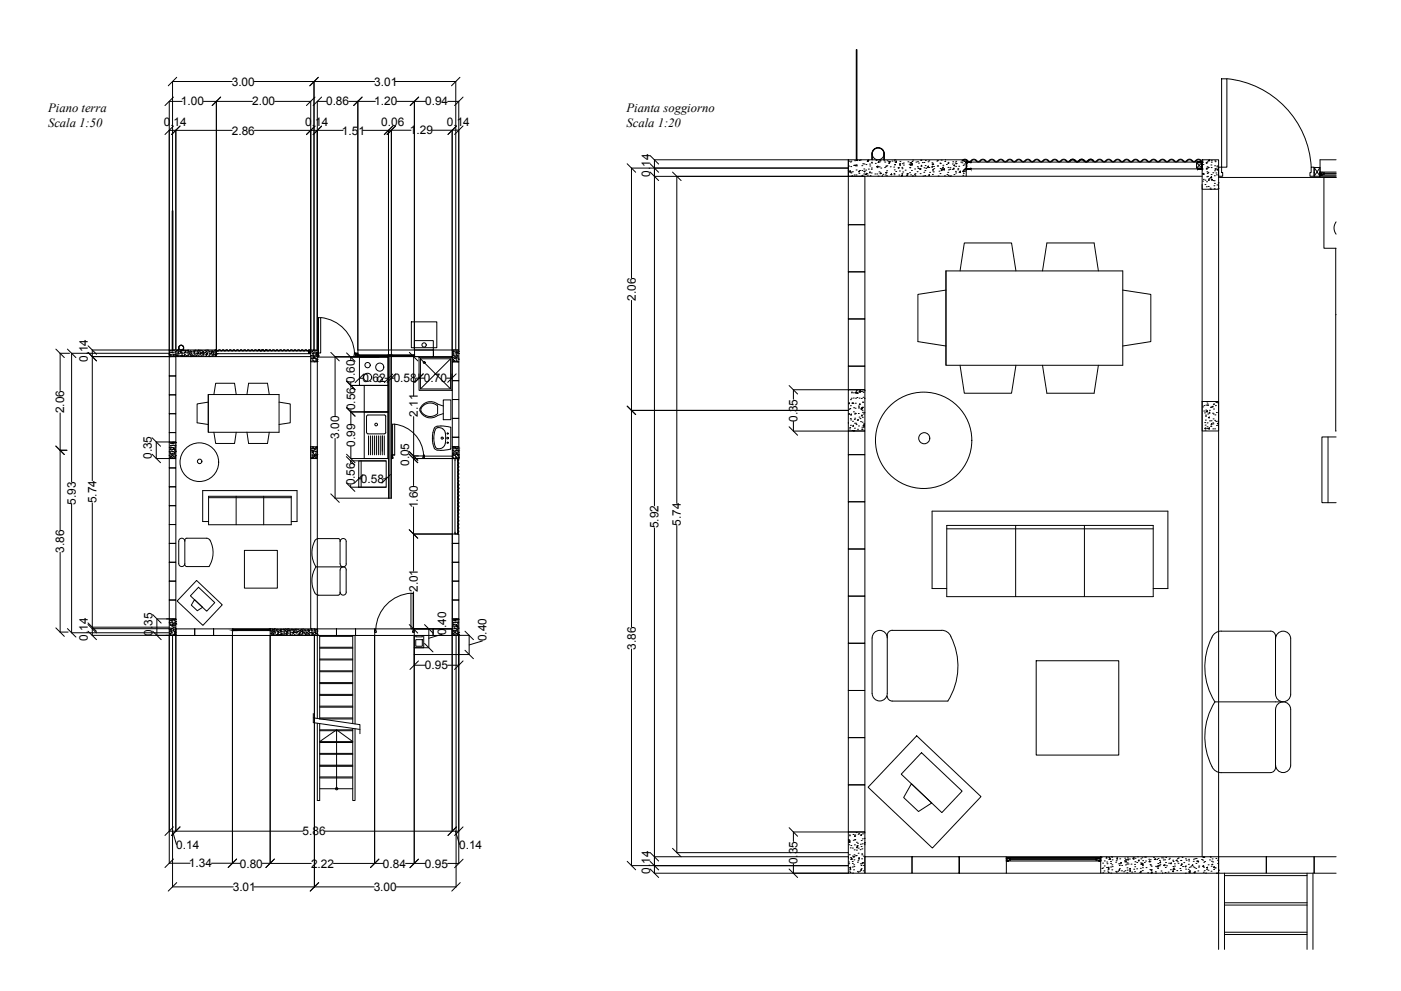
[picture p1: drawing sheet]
<svg xmlns="http://www.w3.org/2000/svg" width="594mm" height="420mm" viewBox="0 0 594 420" stroke-linecap="round" stroke-linejoin="round" font-family="sans-serif">
<defs><g id="words">
<g font-size="5.4">
<text x="20.4" y="47.5">Piano terra</text>
<text x="265.7" y="47.5">Pianta soggiorno</text>
<text x="20.4" y="53.7">Scala 1:50</text>
<text x="265.7" y="53.7">Scala 1:20</text>
</g>
<g font-size="5">
<text x="98.3" y="36.3">3.00</text>
<text x="158.7" y="36.3">3.01</text>
<text x="76.7" y="44.7">1.00</text>
<text x="106.9" y="44.7">2.00</text>
<text x="138.3" y="44.7">0.86</text>
<text x="158.7" y="44.7">1.20</text>
<text x="180.3" y="44.7">0.94</text>
<text x="69.4" y="53.4">0.14</text>
<text x="129.5" y="53.4">0.14</text>
<text x="161.6" y="53.4">0.06</text>
<text x="189.5" y="53.4">0.14</text>
<text x="98.3" y="57">2.86</text>
<text x="145" y="57">1.51</text>
<text x="173.8" y="57">1.29</text>
<text x="275.7" y="74.9" transform="rotate(-90 275.7 74.9)">0.14</text>
<text x="269.6" y="127.5" transform="rotate(-90 269.6 127.5)">2.06</text>
<text x="37.3" y="153.5" transform="rotate(-90 37.3 153.5)">0.14</text>
<text x="150.5" y="162.3" transform="rotate(-90 150.5 162.3)">0.60</text>
<text x="153.7" y="162.2">0.62</text>
<text x="166.9" y="162.1">0.58</text>
<text x="179.8" y="162.1">0.70</text>
<text x="150.6" y="173.9" transform="rotate(-90 150.6 173.9)">0.56</text>
<text x="27.2" y="175.2" transform="rotate(-90 27.2 175.2)">2.06</text>
<text x="177.2" y="176.8" transform="rotate(-90 177.2 176.8)">2.11</text>
<text x="338.2" y="178.9" transform="rotate(-90 338.2 178.9)">0.35</text>
<text x="143.8" y="186.1" transform="rotate(-90 143.8 186.1)">3.00</text>
<text x="150.6" y="189.4" transform="rotate(-90 150.6 189.4)">0.99</text>
<text x="64.4" y="194.6" transform="rotate(-90 64.4 194.6)">0.35</text>
<text x="173.5" y="197.6" transform="rotate(-90 173.5 197.6)">0.05</text>
<text x="150.4" y="205.8" transform="rotate(-90 150.4 205.8)">0.56</text>
<text x="153" y="204.8">0.58</text>
<text x="32.1" y="213.9" transform="rotate(-90 32.1 213.9)">5.93</text>
<text x="40.9" y="213.4" transform="rotate(-90 40.9 213.4)">5.74</text>
<text x="177.1" y="215.4" transform="rotate(-90 177.1 215.4)">1.60</text>
<text x="279.3" y="224" transform="rotate(-90 279.3 224)">5.92</text>
<text x="288.8" y="223" transform="rotate(-90 288.8 223)">5.74</text>
<text x="27.2" y="234.3" transform="rotate(-90 27.2 234.3)">3.86</text>
<text x="177.1" y="251" transform="rotate(-90 177.1 251)">2.01</text>
<text x="64.7" y="269.6" transform="rotate(-90 64.7 269.6)">0.35</text>
<text x="189.2" y="269" transform="rotate(-90 189.2 269)">0.40</text>
<text x="37.3" y="271.7" transform="rotate(-90 37.3 271.7)">0.14</text>
<text x="206.3" y="271.9" transform="rotate(-90 206.3 271.9)">0.40</text>
<text x="269.6" y="275.4" transform="rotate(-90 269.6 275.4)">3.86</text>
<text x="180.2" y="283.8">0.95</text>
<text x="74.7" y="359.8">0.14</text>
<text x="128.3" y="354.2">5.86</text>
<text x="194.7" y="359.8">0.14</text>
<text x="80.1" y="367.8">1.34</text>
<text x="101.7" y="367.8">0.80</text>
<text x="131.9" y="367.8">2.22</text>
<text x="162.4" y="367.8">0.84</text>
<text x="180.2" y="367.8">0.95</text>
<text x="275.7" y="370.4" transform="rotate(-90 275.7 370.4)">0.14</text>
<text x="338.2" y="366.4" transform="rotate(-90 338.2 366.4)">0.35</text>
<text x="98.7" y="377.8">3.01</text>
<text x="158.5" y="377.8">3.00</text>
</g>
</g></defs>
<!-- layer: A-FLOR-FTPT -->
<path d="M363.2 21.1v46.6M73.2 89.4v59" fill="none" stroke="#000" stroke-width=".72"/>
<!-- layer: A-FURN -->
<g fill="none" stroke="#000" stroke-width=".42">
<path d="M369.7 65.2v2.5M369.7 65.2a2.65 2.65 0 0 1 2.7-2.6 2.65 2.65 0 0 1 2.6 2.6M369.8 65.2v2.5M369.8 65.2a2.52 2.52 0 0 1 2.6-2.5 2.52 2.52 0 0 1 2.5 2.5M374.8 65.2v2.5M375 65.2v2.5M409.7 74.7h100M509.7 78.2v285M516.7 78.2v285M517.2 75.2h49.4h-5.2v30.1h5.2M559.7 74.7h6.9M559.7 67.7h6.9"/>
<path d="M566.6 94.1a4.3 4.3 0 0 0 0 5.2M401.1 114.9h75v40h-75zM401.1 114.9v40M407.1 114.9l1.8-11.9h20l1.9 11.9M442.1 114.9l1.8-11.9h20l1.9 11.9M566.4 105.3v28M174.4 136.5h10.8v10.9h-10.8zM401.1 123l-11.9 1.8v20l11.9 1.9M476.1 123l11.9 1.8v20l-11.9 1.9M566.6 133.4v49.3M75.7 147.4v1M77.8 147.4v1"/>
<path d="M77.8 147.4a.99 .99 0 0 0-1-1 .99 .99 0 0 0-1 1 1.04 1.04 0 0 1 1.1-1.1 1.04 1.04 0 0 1 1 1.1M77.9 147.4v1M91.8 151.2h40M131.8 152.6v114M134.5 152.6v114M134.8 151.4h26M151.8 151.2h13.2M151.8 148.4h24M152.4 151.4h12v12h-12zM165.8 151.2h10M175.7 144.4h8v4h-8zM177.7 151.5h14v14h-14z"/>
<path d="M178.3 152.1h12.8v12.8h-12.8zM178.3 152.1l12.8 12.8M191.1 152.1l-12.8 12.8M407.1 154.9l1.8 11.8h20l1.9-11.8M442.1 154.9l1.8 11.8h20l1.9-11.8M88.3 167.3h30v16h-30zM88.3 170.5l-4.7 .8v8l4.7 .7M88.3 167.3v16M90.7 167.3l.8-4.8h8l.7 4.8M104.7 167.3l.7-4.8h8l.8 4.8M118.3 170.5l4.8 .8v8l-4.8 .7M154.4 163.4v31h10v-31"/>
<path d="M154.4 174.7h10M166.5 179.8h.9v13.1h-.9zM178.6 174.4a4.6 4.6 0 0 0 7 .9M178.6 173.1v1.3M185.6 172.1v3.3M185.6 171.3l2.4 .8M185.6 172.1a4.6 4.6 0 0 0-7 1M185.6 171.3a4.6 4.6 0 0 0-7.5 2.8 4.8 4.8 0 0 0 7.5 2M188 169.6h3.2v8.3h-3.2zM188 175.4l-2.4 .8M90.7 183.3l.8 4.7h8l.7-4.7M104.7 183.2l.7 4.8h8l.8-4.8"/>
<path d="M152.1 195.4h11.7v11.2h-11.7zM153.1 195.4v11.2M155.4 183.4l.1-6.9 .2-.5h7.3l.6 .5-.1 6.9M155.5 183.3l.5 .7 7-.1 .6-.6M156.3 184.8v8M157.1 184.8v8M157.9 184.8v8M158.8 184.8v8M159.6 184.8v8M160.5 184.8v8M161.3 184.8v8M162.1 184.8v8"/>
<path d="M163 184.8v8M185.7 180.7a3.3 3.3 0 0 0-2.3 3.6l.3 4.2a2.29 2.29 0 0 0 2 2.4M185.7 180.7l2.4-.1 3 .6v9.1M188.5 182.6a2.31 2.31 0 0 0-2.8-1.2 2.31 2.31 0 0 0-1.6 2.6l-.1 2.4a5.2 5.2 0 0 0 1.2 3.7l1.3 .1 1.3-.5M188.5 182.6a8.4 8.4 0 0 1-.5 6.9l-.2 .2M191.1 190.2l-2.4 .6h-3M191.8 194.4v72M563.1 185.3v27.9M566.6 185.3h-6.1v27.8h6.1M88.4 210.4h35.1v12.1h-35.1zM88.4 211h35.1M100.1 210.4v12.1"/>
<path d="M111.8 210.4v12.1M78.4 229.5a1.29 1.29 0 0 0-1.3-1.3 1.29 1.29 0 0 0-1.3 1.3v9.4a1.29 1.29 0 0 0 1.3 1.3 1.29 1.29 0 0 0 1.3-1.3v-9.8l.2-.7 .6-.2 9.1 .2a10.2 10.2 0 0 1 .3 11.8h-9.4l-.6-.2-.2-.7M88.4 221.1h-2.4v-13.1h40v13.1h-2.5M103.6 233.4h14v16h-14zM133.5 229.4a11.1 11.1 0 0 0 .5 10.9 10.2 10.2 0 0 0 .3 11.8l.7 .2M144.2 229.2v9.9M144.2 229.6a1.29 1.29 0 0 1 1.3-1.3 1.29 1.29 0 0 1 1.3 1.3v9.5a1.27 1.27 0 0 1-1.3 1.2 1.27 1.27 0 0 1-1.3-1.3M144.2 229.2l-.5-.8-8.7-.1-1.1 .4-.4 .6M401.5 222.8h87.5v30.2h-87.5zM401.5 224.2h87.5M430.7 222.8v30.2M459.8 222.8v30.2"/>
<path d="M82.5 254.2l3.4 3.3-2.2 1.4-2.6-2.3zM83.4 246.1l10.8 10.3-8.2 8.7-10.9-10.3zM84.2 249l6.9 6.5-3.5 3.6-6.9-6.5zM133.9 240.3h11.6M135 252.4h8.4M144.2 241.7v9.8M144.2 241.6a1.29 1.29 0 0 1 1.3-1.3 1.29 1.29 0 0 1 1.3 1.3M144.2 251.5l-.2 .6-.6 .2M146.8 241.7v9.3a1.29 1.29 0 0 1-1.3 1.3 1.29 1.29 0 0 1-1.3-1.3M401.5 249.5h-6.3v-32.8h100v32.8h-6.2M98.6 266.6h16M98.6 269.4h16"/>
<path d="M134.5 269.4v35.2M135.6 269.4v35.4h14M135.6 269.8h14M135.6 274.4h14M135.6 274.8h14M135.6 279.4h14M135.6 279.8h14M149.6 269.4v37.4M150.6 269.4v37.5M158.9 266.6h32.9M159.1 269.4h16.3M175.7 269.4v8.1h18.9v-8.1"/>
<path d="M176.3 271.2h2.8v2.8h-2.8zM176.3 269.4v.6h2.8v-.6M179.7 269.4v5.2h-4M369.8 270.5v23.5M369.8 270.5a3.2 3.2 0 0 1 3.2-3.2 3.2 3.2 0 0 1 3.2 3.2M403.2 269.8a27.7 27.7 0 0 1-1.3 27.4h-23.6l-1.4-.6-.7-1.5M403.2 269.8l-1.3-1.7-1.9-.8-21.6-.1-1.5 .6-.7 1.6v24.6M540.9 270.8a3.2 3.2 0 0 1 3.2-3.2 3.2 3.2 0 0 1 3.2 3.2M547.3 270.8v23.5a3.2 3.2 0 0 1-3.2 3.2 3.2 3.2 0 0 1-3.2-3.1v-24.7l-.7-1.5-1.5-.6h-20.8a4.9 4.9 0 0 0-4.7 4.1 27.7 27.7 0 0 0 2 25.9 27.4 27.4 0 0 0-.5 28.6l1.7 1.2 1.4 .2 20.9-.1 1.5-.6 .7-1.5v-24.6a3.2 3.2 0 0 1 3.2-3.2 3.2 3.2 0 0 1 3.2 3.2v23.6a3.2 3.2 0 0 1-3.2 3.1 3.2 3.2 0 0 1-3.2-3.1M135.6 284.4h14M135.6 284.8h14M135.6 289.4h14"/>
<path d="M135.6 289.8h14M135.6 294.4h14M135.6 294.8h14M135.6 299.4h14M135.6 299.8h14M369.8 294a3.2 3.2 0 0 0 3.2 3.2 3.2 3.2 0 0 0 3.2-3.2M439.4 280.1h35v40h-35zM515.1 297.6h29M135.6 314.4l7.1-5 6.9 5M135.6 304.4h14M142.7 309.4v25M388.7 312l27.3 25.7-20.6 21.9-27.3-25.8z"/>
<path d="M390.8 319.1l17.2 16.3-8.6 9.1-17.2-16.3zM386.5 332.3l8.6 8.2-5.6 3.6-6.3-6zM426.7 370.2h40M426.7 363.2h40M516.7 370.2v32.3M519.2 370.2v32.3M519.2 371.2h35M554.2 370.2v32.3M556.7 370.2v32.3M519.2 382.7h35M519.2 383.7h35M519.2 395.2h35"/>
<path d="M519.2 396.2h35"/>
<circle cx="372.4" cy="65.2" r="2.52"/>
<circle cx="76.8" cy="147.4" r=".99"/>
<circle cx="155.9" cy="160" r="1.71"/>
<circle cx="155.9" cy="154.8" r="1.12"/>
<circle cx="161" cy="155.7" r="1.71"/>
<circle cx="179.8" cy="146.3" r=".91"/>
<circle cx="179.9" cy="153.7" r=".4"/>
<circle cx="159.5" cy="180" r=".57"/>
<circle cx="161" cy="160.8" r="1.12"/>
<circle cx="187.5" cy="185.8" r=".44"/>
<circle cx="189.8" cy="185.8" r=".36"/>
<circle cx="189.8" cy="183.8" r=".28"/>
<circle cx="189.8" cy="187.7" r=".28"/>
<circle cx="142.7" cy="334.4" r=".49"/>
</g>
<!-- layer: A-WALL-FULL -->
<g fill="none" stroke="#000" stroke-width=".42">
<path d="M359.7 67.7h50v7h-50zM359.7 74.7h7v20.6h-7zM359.7 67.7v7M408.2 68.2a1.25 1.25 0 0 1 1.9 0M409.7 71.6h98.4M409.7 68.7h98.4M410.1 68.2a1.25 1.25 0 0 0 1.9 0M411.8 68a1.76 1.76 0 0 1 2.8 .4l1-.3M411.8 68.1a1.28 1.28 0 0 1-2-.5h-1.3l-.5 .4 .1 .3M412 68.2a1.25 1.25 0 0 1 1.9 0M413.9 68.2a1.25 1.25 0 0 0 1.9 0M415.6 68a1.76 1.76 0 0 1 2.8 .4l1-.3"/>
<path d="M415.8 68.2a1.25 1.25 0 0 1 1.9 0M417.7 68.2a1.25 1.25 0 0 0 1.9 0M419.4 68a1.76 1.76 0 0 1 2.8 .4l1-.3M419.6 68.2a1.25 1.25 0 0 1 1.9 0M421.5 68.2a1.25 1.25 0 0 0 1.9 0M423.2 68a1.76 1.76 0 0 1 2.8 .4h.6a1.91 1.91 0 0 1 3.2 0h.6a1.91 1.91 0 0 1 3.2 0h.6a1.91 1.91 0 0 1 3.2 0h.6a1.91 1.91 0 0 1 3.2 0h.6a1.91 1.91 0 0 1 3.3 0h.5a1.91 1.91 0 0 1 3.3 0h.5a1.91 1.91 0 0 1 3.3 0l1-.3M423.4 68.2a1.25 1.25 0 0 1 1.9 0M425.3 68.2a1.25 1.25 0 0 0 2 0M427.2 68.2a1.25 1.25 0 0 1 2 0M429.1 68.2a1.25 1.25 0 0 0 2 0M431 68.2a1.25 1.25 0 0 1 2 0M432.9 68.2a1.25 1.25 0 0 0 2 0"/>
<path d="M434.8 68.2a1.25 1.25 0 0 1 2 0M436.8 68.2a1.25 1.25 0 0 0 1.9 0M438.7 68.2a1.25 1.25 0 0 1 1.9 0M440.6 68.2a1.25 1.25 0 0 0 1.9 0M442.5 68.2a1.25 1.25 0 0 1 1.9 0M444.4 68.2a1.25 1.25 0 0 0 1.9 0M446.3 68.2a1.25 1.25 0 0 1 1.9 0M448.2 68.2a1.25 1.25 0 0 0 1.9 0M450.1 68.2a1.25 1.25 0 0 1 1.9 0M452 68.2a1.25 1.25 0 0 0 1.9 0M453.7 68.1l.2 .2M453.7 68a1.76 1.76 0 0 1 2.8 .4h.6a1.76 1.76 0 0 1 2.7-.4"/>
<path d="M453.9 68.2a1.25 1.25 0 0 1 1.9 0M455.8 68.2a1.25 1.25 0 0 0 1.9 0M457.7 68.2a1.25 1.25 0 0 1 1.9 0M459.6 68.2a1.25 1.25 0 0 0 1.9 0M461.5 68.2a1.25 1.25 0 0 1 1.9 0M463.4 68.2a1.25 1.25 0 0 0 2 0M463.6 68a1.76 1.76 0 0 0-2.7 .4l-1.1-.3M465.3 68.2a1.25 1.25 0 0 1 2 0M467.2 68.2a1.25 1.25 0 0 0 2 0M467.4 68.1a1.28 1.28 0 0 0 2.1-.5 1.96 1.96 0 0 1 2.2 .8h.6a1.91 1.91 0 0 1 3.2 0l1.1-.3M467.5 68a1.76 1.76 0 0 0-2.8 .4l-1.1-.3-.2 .2M469.1 68.2a1.25 1.25 0 0 1 2 0"/>
<path d="M471 68.2a1.25 1.25 0 0 0 2 0M472.9 68.2a1.25 1.25 0 0 1 2 0M474.9 68.2a1.25 1.25 0 0 0 1.9 0M476.6 68a1.76 1.76 0 0 1 2.7 .4l1.1-.3M476.8 68.2a1.25 1.25 0 0 1 1.9 0M478.7 68.2a1.25 1.25 0 0 0 1.9 0M480.4 68a1.76 1.76 0 0 1 2.8 .4l1-.3M480.6 68.2a1.25 1.25 0 0 1 1.9 0M482.5 68.2a1.25 1.25 0 0 0 1.9 0M484.2 68a1.76 1.76 0 0 1 2.8 .4l1-.3M484.4 68.2a1.25 1.25 0 0 1 1.9 0M486.3 68.2a1.25 1.25 0 0 0 1.9 0"/>
<path d="M488 68a1.76 1.76 0 0 1 2.8 .4h.5a1.91 1.91 0 0 1 3.3 0h.6a1.91 1.91 0 0 1 3.2 0h.6a1.91 1.91 0 0 1 3.2 0h.6a1.91 1.91 0 0 1 3.2 0h.6a1.76 1.76 0 0 1 2.8-.4l-.3 .3M488.2 68.2a1.25 1.25 0 0 1 1.9 0M490.1 68.2a1.25 1.25 0 0 0 1.9 0M492 68.2a1.25 1.25 0 0 1 1.9 0M493.9 68.2a1.25 1.25 0 0 0 1.9 0M495.8 68.2a1.25 1.25 0 0 1 1.9 0M497.7 68.2a1.25 1.25 0 0 0 1.9 0M499.6 68.2a1.25 1.25 0 0 1 1.9 0M501.5 68.2a1.25 1.25 0 0 0 2 0M503.4 68.2a1.25 1.25 0 0 1 2 0M505.3 68.2a1.25 1.25 0 0 0 2 0M507.2 68.2a1.25 1.25 0 0 1 2 0"/>
<path d="M507.4 69h2.2v2.3h-2.2zM507.4 69l2.2 2.2M509.6 69l-2.2 2.3M509.7 67.7h7v12.5h-7zM516.7 70.9h1.3v2.3h.5v1.5h-1.8zM556 70.9h1.2v3.8h-1.7v-1.5h.5zM557.2 71v3.7h2.5v-3.7h-2.5l2.5 3.7M559.7 71l-2.5 3.7M359.7 95.3h7v19.9h-7zM359.7 115.2h7v20h-7zM359.7 135.2h7v20.1h-7zM71.8 148.4h20v2.8h-20z"/>
<path d="M71.8 151.2h2.8v8.2h-2.8zM71.8 159.4h2.8v8h-2.8zM71.8 148.4v2.8M91.2 148.6h.7M91.8 150h39.3M91.8 148.8h39.3M91.9 148.6h.8M92.5 148.9l-.7-.1v1.2l.7-.2M92.7 148.6l.4-.2a.99 .99 0 0 0 1.5-.1h.2a.82 .82 0 0 0 1.3 .1l.4 .2M93.5 148.6h.7M93.6 148.5l-.5-.2a.9 .9 0 0 1-1.5 0l-.4 .3M94.2 148.6h.8"/>
<path d="M95 148.6h.7M95.7 148.5l.4-.2a.9 .9 0 0 0 1.6 0l.4 .2M96.5 148.6h.8M97.3 148.6l.4-.2a.99 .99 0 0 0 1.5-.1h.2a.82 .82 0 0 0 1.3 .1l.4 .2M98 148.6h.8M98.8 148.6h.8M99.6 148.6h.7M100.2 148.5l.5-.2a.9 .9 0 0 0 1.5 0 .9 .9 0 0 0 1.6 0 .9 .9 0 0 0 1.5 0l.5 .2M101.1 148.6h.7M101.9 148.6h.7M102.6 148.6h.8M103.4 148.6h.7"/>
<path d="M104.1 148.6h.8M104.9 148.6l.4-.2a.99 .99 0 0 0 1.5-.1h.2a.82 .82 0 0 0 1.3 .1l.4 .2M105.7 148.6h.7M106.4 148.6h.8M107.2 148.6h.7M107.8 148.5l.5-.2 .6 .4 .5-.2M108.7 148.6h.8M109.4 148.6h.1M109.4 148.5l.4-.2 .5 .2M109.5 148.6l.3-.2a.99 .99 0 0 0 1.6-.1h.2a.82 .82 0 0 0 1.3 .1l.4 .2M110.2 148.6h.8M111 148.6h.7"/>
<path d="M111.8 148.6h.7M112.4 148.5l.5-.2 .5 .2M113.3 148.6h.7M113.3 148.6h.1M114 148.6h.8M114.8 148.6h.8M115.6 148.6h.7M116.3 148.6h.8M117.1 148.6l.4-.2a.99 .99 0 0 0 1.5-.1h.2a.82 .82 0 0 0 1.3 .1l.4 .2M117.9 148.6h.7M117.9 148.5l-.4-.2a.9 .9 0 0 1-1.6 0 .9 .9 0 0 1-1.5 0l-.6 .4-.5-.2M118.6 148.6h.8"/>
<path d="M119.4 148.6h.7M120 148.5l.5-.2a.9 .9 0 0 0 1.5 0l.5 .2M120.9 148.6h.8M121.7 148.6l.3-.2a.99 .99 0 0 0 1.6-.1h.1a.82 .82 0 0 0 1.4 .1l.4 .2M122.4 148.6h.8M123.2 148.6h.7M123.9 148.6h.8M124.6 148.5l.5-.2 .5 .2M125.5 148.6h.7M126.2 148.6h.8M127 148.6h.8M127.8 148.6h.7"/>
<path d="M128.5 148.6h.8M130 148.6h.8M130.1 148.5l-.4-.2a.9 .9 0 0 1-1.6 0 .9 .9 0 0 1-1.5 0l-.6 .4-.5-.2M130.8 148.6h.7M130.8 148.9h.9v.9h-.9zM130.8 148.9l.9 .9M131 148.9l.8-.1v1.2l-.8-.2M131.7 148.5l-.7-.2a.82 .82 0 0 1-1.3 .1l-.4 .2M131.7 148.9l-.9 .9M131.8 148.4h2.7v5h-2.7zM134.5 149.7h.6l.2 1.5h-.8zM150.3 149.7h.5v1.5h-.7z"/>
<path d="M150.8 149.7v1.5h1v-1.5h-1l1 1.5M151.8 149.7l-1 1.5M164.8 151.2v60h1.2v-60M175.8 148.4h8v2.8h8v-2.8h-8v2.8h-8zM191.8 148.4h2.8v5h-2.8zM191.8 153.4h2.8v8h-2.8zM192.4 148.4h1.8M359.7 155.3h7v9.9h-7zM71.8 167.4h2.8v8h-2.8zM71.8 175.4h2.8v8h-2.8zM191.5 165.5h.3M191.8 161.4h2.8v8h-2.8z"/>
<path d="M191.8 177.4h2.8v8h-2.8zM191.8 169.4h2.8v8h-2.8zM359.7 165.2h7v17.5h-7zM509.7 170.2h7v12.5h-7zM71.8 187.4h2.8v7h-2.8zM71.8 194.4h2.8v4h-2.8zM71.8 198.4h2.8v8h-2.8zM71.8 183.4h2.8v4h-2.8zM131.8 189.4h2.7v5h-2.7zM166 192.9h.5l.2 1.5h-.7zM179.5 192.9h.5v1.5h-.7zM180 193.4h11.8"/>
<path d="M180 194.4h11.8M191.8 194.4h2.8h-2.8M191.8 189.4h2.8v5h-2.8zM191.8 185.4h2.8v4h-2.8zM192.9 195.2v31.2M193 195.2l-.1-.8h1.2l-.2 .8M194.1 195.2v31.2M194.2 194.5l.4 .4-.2 .4M194.3 194.5v.7M194.3 197.5l.2 .4a1.03 1.03 0 0 0 0 1.5l-.2 .4M194.3 195.2l-.2 .4a1.03 1.03 0 0 1 0 1.5l.2 .4M194.3 199.8l-.2 .4a1.03 1.03 0 0 1 0 1.5l.2 .4"/>
<path d="M194.3 195.3l-.1 .5a.81 .81 0 0 1 0 1.3l.1 .3M194.3 199.9l-.1 .5a.81 .81 0 0 1 0 1.3l.1 .3M194.4 197.4l.2 .7a.79 .79 0 0 0 0 1.3l-.2 .5M359.7 182.7h7v10.1h-7zM359.7 192.8h7v19.9h-7zM71.8 214.4h2.8v8h-2.8zM71.8 206.4h2.8v8h-2.8zM165 211.2v-60.7h.8v60.7M194.2 216.6l.1 .1M194.3 205.1v1.6M194.3 206.7v.7M194.3 218.9v.7"/>
<path d="M194.3 209.7l.2 .4a1.03 1.03 0 0 0 0 1.5l-.2 .4M194.3 214.3v.7M194.3 202.1v.7M194.3 207.4l-.2 .4a1.03 1.03 0 0 1 0 1.5l.2 .4M194.3 219.6l-.2 .4a1.03 1.03 0 0 1 0 1.5l.2 .4M194.3 215.1l-.2 .3a1.03 1.03 0 0 1 0 1.6 1.03 1.03 0 0 1 0 1.5l.2 .4M194.3 212l-.2 .4a1.03 1.03 0 0 1 0 1.5l.2 .4M194.3 202.9l-.2 .3a1.03 1.03 0 0 1 0 1.6l.2 .3M194.3 205.1l-.1 .1M194.3 207.5l-.1 .5a.81 .81 0 0 1 0 1.3l.1 .3M194.3 202.9l-.1 .5a.81 .81 0 0 1 0 1.4v.1a.81 .81 0 0 1 0 1.4l.1 .3M194.3 219.7l-.1 .5a.81 .81 0 0 1 0 1.3l.1 .3"/>
<path d="M194.3 216.6l-.1 .5a.81 .81 0 0 1 0 1.4l.1 .3M194.3 215.1l.3 1.1-.2 .5M194.3 212.1l-.1 .5a.81 .81 0 0 1 0 1.3l.1 .3M194.4 206.6l.2 .4-.2 .5M194.4 218.8l.2 .4-.2 .5M194.4 214.2l.2 .5-.2 .4M194.4 209.6l.2 .7a.79 .79 0 0 0 0 1.3l-.2 .5M194.4 202l.2 .5-.2 .4M359.7 212.7h7v20.1h-7zM71.8 238.4h2.8v8h-2.8zM71.8 230.4h2.8v8h-2.8zM71.8 222.4h2.8v8h-2.8z"/>
<path d="M191.8 226.4h2.8v4h-2.8zM191.8 238.4h2.8v8h-2.8zM191.8 230.4h2.8v8h-2.8zM193 225.7l-.1 .7h1.2l-.2-.7M194.3 221.9l.2 .4a1.03 1.03 0 0 0 0 1.5l-.2 .4M194.3 224.2l-.1 .5a.81 .81 0 0 1 0 1.4l.1 .4-.2-.4a1.03 1.03 0 0 0 0-1.5zM194.4 221.8l.2 .7a.79 .79 0 0 0 0 1.3l-.2 .5M359.7 232.8h7v19.9h-7zM71.8 254.4h2.8v8h-2.8zM71.8 246.4h2.8v8h-2.8zM191.8 246.4h2.8v8h-2.8zM191.8 254.4h2.8v8h-2.8z"/>
<path d="M359.7 252.7h7v20h-7zM71.8 262.4h2.8v7h-2.8zM74.6 266.6h8v2.8h-8zM82.6 266.6v2.8h8v-2.8h8v2.8h-8v-2.8zM114.6 266.6h19.9v2.8h-19.9zM134.5 266.6h8.2v2.8h-8.2zM142.7 266.6h8.1v2.8h-8.1zM150.8 266.6h8.1v2.8h-8.1zM158.9 266.6h.5l.2 1.6h-.7zM175.2 266.6h.5v1.6h-.7zM175.7 266.6h8v2.8h-8zM183.7 266.6h8v2.8h-8z"/>
<path d="M191.8 262.4h2.8v7h-2.8zM359.7 272.7h7v20h-7zM359.7 292.7h7v20h-7zM132.9 304.3l19.7 2.9v3.9M132.9 302.5v3.9l19.7 2.9M359.7 312.7h7v20.1h-7zM359.7 332.8h7v19.9h-7zM359.7 352.7h7v17.5h-7zM366.7 363.2h20v7h-20zM386.7 363.2h20.1v7h19.9v-7h-19.9v7h-20.1zM466.7 363.2h50v7h-50zM516.7 363.2h20.3v7h-20.3z"/>
<path d="M537 363.2h20.2v7h-20.2zM566.6 363.2h-9.4v7h9.4"/>
</g>
<!-- layer: A-FLOR-PATT -->
<g fill="#000" stroke="#000" stroke-width=".42">
<path d="M559.7 73l.2 1.1zM559.7 73l.2 1.1z"/>
<path d="M559.7 74.1l.8 .2zM559.7 74.1l.8 .2z"/>
<path d="M151.8 150.5v.5zM151.8 150.5v.5z"/>
<path d="M151.8 151h.3zM151.8 151h.3z"/>
<path d="M164.9 150.5l.1 .5zM164.9 150.5l.1 .5z"/>
<path d="M164.6 151h.4zM164.6 151h.4z"/>
<path d="M165.8 150.5v.5zM165.8 150.5v.5z"/>
<path d="M165.8 151h.3zM165.8 151h.3z"/>
<path d="M175.7 150.5l.1 .5zM175.7 150.5l.1 .5z"/>
<path d="M175.4 151h.4zM175.4 151h.4z"/>
<path d="M98.6 266.8v.5zM98.6 266.8v.5z"/>
<path d="M98.6 266.8h.3zM98.6 266.8h.3z"/>
<path d="M98.6 267.3h.3zM98.6 267.3h.3z"/>
<path d="M114.2 266.8h.4zM114.2 266.8h.4z"/>
<path d="M114.5 266.8l.1 .5zM114.5 266.8l.1 .5z"/>
<path d="M114.2 267.3h.4zM114.2 267.3h.4z"/>
<path d="M426.7 363.9l.2 1zM426.7 363.9l.2 1z"/>
<path d="M426.7 363.7l.9 .2zM426.7 363.7l.9 .2z"/>
<path d="M426.7 364.9l.9 .2zM426.7 364.9l.9 .2z"/>
<path d="M465.9 363.7l.8 .2zM465.9 363.7l.8 .2z"/>
<path d="M466.6 363.9l.1 1zM466.6 363.9l.1 1z"/>
<path d="M465.9 364.9l.8 .2zM465.9 364.9l.8 .2z"/>
</g>
<!-- layer: A-GLAZ-FULL -->
<g fill="none" stroke="#000" stroke-width=".42">
<path d="M559.7 67.7v7M559.7 73h6.9M559.7 74.3h6.9M559.9 73v1.1l.6 .2-.6-.2zM561.5 73.5l-1.2-.2v.6l1.2-.2M566.6 73.5h-5.6v.2h5.6M151.8 148.4v2.8M151.8 150.5h13.1v.5h-.3M151.8 151h13.2M151.8 150.5v.5h.3h-.3zM152.5 150.6h-.5v.3h.5M152.5 150.6v.1"/>
<path d="M152.5 150.8v.1M164.2 150.6v.1M164.4 150.7h-12.1l12.5-.1v.3l-.6-.1M165.8 150.5h10l-.1 .5h-.3M165.8 151h10M165.8 150.5v.5v-.5M165.8 151h.3zM166.3 150.8l9.3-.2v.3l-.6-.1M166.5 150.6h-.5v.3l9.2-.2M166.5 150.6v.1M166.5 150.8v.1M175 150.6v.1"/>
<path d="M98.6 266.8h16zM98.6 266.8v.5h.3M99.1 267l14.8 .1zM99.3 267l-.6-.1v.3l.6-.1M113.7 267l.6-.1v.3l-.6-.1M114.6 266.8v.5h-16M426.9 363.9v1l.7 .2M427.6 363.7h39.1h-40l.9 .2M428 364.3h37.2v.2h-37.2zM428.5 364.3l-1.4-.3v.7l1.4-.2M464.7 364.3l1.4-.3v.7l-1.4-.2M466.7 363.7v1.4h-40"/>
</g>
<!-- layer: A-WALL-FULL -->
<circle cx="192.5" cy="194.4" r=".17" fill="#000"/>
<!-- layer: A-FLOR-PATT -->
<g fill="none" stroke="#000" stroke-width=".42">
<path d="M359.7 72.2v.2M359.8 72.5h.1M359.8 70.4h.1M359.9 68.3h.1M360.6 68.7h.1M360.6 72.4l.1 .6-.6-.1zM360.7 70.6h.1M360.8 68.3h.1M360.8 73.3h.1M360.8 73h.1M361 74.7h.4M361 74.7h.1"/>
<path d="M361.5 72.8h.1M362 70.1h.1M362.1 70.1h.1M362.2 74.2h.1M362.4 68.1h.1M362.6 70.1l.3 .2 .1-.4-.4 .3M363 74.2h.1M363 72.1h.1M363.1 69.9h.1M363.1 70.3h.1M363.2 67.8h.1M363.4 67.7l-.2 .3 .4 .1-.1-.4"/>
<path d="M364.2 73.5h.1M364.3 68h.1M364.4 72.4l.1 .5-.4-.1 .3-.4M364.5 72.3h.1M364.8 67.8h.1M365.4 74.6h.1M365.4 70.2h.1M365.5 72.3h.1M365.6 74.4h.1M365.8 69.4h.1M366.2 73.8h.1M366.3 71.6h.1"/>
<path d="M366.4 69.5h.1M366.4 72.7l.4-.2-.1 .4zM366.9 74l.5-.5 .1 .6zM367.1 72.1h.1M367.2 69.8h.1M367.6 73.6h.1M367.8 68.5l.3-.4v.4M367.8 68.4l.3 .1M367.8 74.3h.1M367.9 68.1l.3 .2 .2-.4-.5 .2M368.1 67.9h.1M368.2 71.7h.1"/>
<path d="M368.7 69.6h.1M368.8 70.4h.1M368.9 74.5h.1M368.9 72.9l.1 .4-.3-.1zM369.4 73.3h.1M369.5 71.8h.1M369.5 71.2h.1M369.5 68.8h.1M369.6 69.1h.1M371 73.8h.1M371.2 69.3h.1M371.4 68h.1"/>
<path d="M371.8 73.8h.1M372 71h.1M372.1 70.5l-.1 .3-.3-.2M372.2 70.5l-.5 .2M372.2 70.5h.1M372.3 74.6h.1M372.7 68.8l-.1-.3-.3 .3 .4 .1M372.7 72.9h.1M372.8 70.8h.1M372.9 68.6h.1M372.9 67.7l-.1 .1M373.2 68.2h.1"/>
<path d="M373.4 73.5h.1M373.4 67.7l-.6 .1M373.5 71.3h.1M373.5 73.3l.1 .3h-.4zM373.9 74.7h.3M374.4 73.9h.1M374.8 68.2h.1M375.1 71h.1M375.2 68.7h.1M375.4 74.2h.1M375.5 73.2l.4-.2-.1 .4zM375.6 70.7h.1"/>
<path d="M375.6 70.4h.1M375.8 73.2h.1M375.9 74.5h.1M376 72.4h.1M376.1 70.3h.1M376.1 68.2h.1M376.7 68.6h.1M377.2 68.9l-.3 .3 .3 .1M377.2 68.8v.5M377.3 68.8l.2-.4-.5 .2 .4 .2M377.5 70.7h.1M377.8 74.1h.1"/>
<path d="M378.1 73.7v.4l-.3-.1zM378.2 68.3h.1M379 70.8h.1M379.1 73.5h.1M379.1 74.1h.1M379.2 68.2h.1M379.2 72h.1M379.3 69.9h.1M379.4 67.8h.1M379.4 69.7h.1M379.8 72.7h.1M380.1 68.3l.1 .6-.6-.1z"/>
<path d="M381.1 74.2h.1M381.3 71l-.2 .3-.3-.1 .5-.2M381.4 72.5h.1M381.5 70.2h.1M381.6 68.4h.1M381.8 69.7l-.1-.4-.3 .4h.4M382.2 74.7h.1M382.4 73.6h.1M382.4 71h.1M382.5 71.5h.1M382.6 69.4h.1M382.6 74.1l.1 .3h-.4z"/>
<path d="M382.8 72.9h.1M383 69.1h.1M383.1 70h.1M383.8 72.2h.1M384.3 74.3h.1M384.5 74.4h.1M384.6 73.7l.5-.2-.1 .4zM385 68.6h.1M385.5 69.7h.1M385.7 73.2h.1M385.8 71.1h.1M385.8 69h.1"/>
<path d="M386 70l.3-.3v.4zM386.1 74.1h.1M386.2 69.1l.4-.2-.1 .4zM386.4 69.9l.5-.5v.5zM386.5 72.3h.1M386.7 68.5h.1M386.9 74.7l.3-.3v.3M387 67.9h.1M387.7 73.9h.1M387.8 71.6h.1M388 74.5h.1M388 73.7h.1"/>
<path d="M388.4 68.7h.1M388.9 72.8h.1M389 70.7h.1M389.1 68.6h.1M389.2 71.3h.1M389.4 71.4h.1M389.5 69.1h.1M390.2 73.6h.1M390.2 71.6h.1M390.4 71.5l-.1 .4-.4-.2 .5-.2M390.5 68h.1M390.5 67.8h.1"/>
<path d="M390.5 70.4l.4 .1M390.8 70.1l.1 .4M390.8 70.1l-.3 .4M391.1 68.9h.1M391.3 74.6h.1M391.7 73h.1M391.8 68.9h.1M391.8 71.1h.1M392.1 74.4h.1M392.2 72.3h.1M392.3 70.2h.1M392.4 68.1h.1"/>
<path d="M392.6 71.4h.1M393.2 70.9l.5-.5v.6zM393.5 68.6h.1M393.8 74.2l.4-.1-.1 .3zM393.8 68.2h.1M393.9 71h.1M394.2 73.1h.1M395.2 69h.1M395.3 69.6l.4-.2-.1 .4zM395.4 74h.1M395.4 72.4h.1M395.4 71.9h.1"/>
<path d="M395.4 70.8v-.3l-.3 .3 .3 .1M395.5 69.7h.1M395.7 72.9h.1M395.8 70.6h.1M396 71.5h.1M397.2 68.3h.1M397.4 70.4h.1M397.5 68.1h.1M397.6 70.4h.1M397.8 74.6h.1M398.2 72.6h.1M398.5 69.1h.1"/>
<path d="M398.6 73.6h.1M398.7 71.5h.1M398.7 69.4h.1M399.1 67.9h.1M399.1 72.2l.4-.2-.1 .4zM399.1 71.8h.1M399.3 71.7h.1M399.8 70.1h.1M399.9 70.8l.1 .5-.4-.1 .3-.3M399.9 72l.5-.5 .1 .6zM400.5 74.6h.1M400.6 68.5h.1"/>
<path d="M400.9 67.7l.1 .1M401.3 69.7h.1M401.5 74h.1M401.9 73.1h.1M401.9 69.3h.1M402 71h.1M402 68.8h.1M402.1 74.4h.1M402.2 72h.1M402.7 71.8h.1M402.8 71.1h.1M402.9 74.7h.3"/>
<path d="M403.7 71.8h.1M403.8 69.5h.1M404 68.6h.1M404.4 70.1l.4-.2-.1 .4zM404.5 71.3l.1 .3M404.5 74h.1M404.5 71.3l-.3 .3h.4M405 69.1h.1M405.1 72.7h.1M405.2 70.5h.1M405.2 73.3h.1M405.3 68.4h.1"/>
<path d="M405.3 69.4h.1M405.4 69.3h.1M406.1 72h.1M406.2 71.5h.1M406.5 70.5h.1M407.2 72.5l.1 .6-.6-.1zM407.4 68.7h.1M407.9 69h.1M408.2 72.7l.3 .2 .2-.4-.5 .2M408.3 74.4h.1M408.4 72.2h.1M408.4 70.1h.1"/>
<path d="M408.5 68h.1M408.5 73.5h.1M408.7 68.5h.1M408.7 69.6h.1M408.7 72l.4-.3v.4zM409 72.7h.1M409.5 72.1h.1M509.9 73.7l.4-.2-.1 .4zM509.9 68.8h.1M509.9 76.8h.1M510.1 69.8h.1M510.2 73.9h.1"/>
<path d="M510.2 76h.1M510.3 73.8h.1M510.9 78.2h.1M511 76.4h.1M511.4 69.1l.5-.2-.2 .4zM511.5 79.2h.1M511.6 77.1h.1M511.7 74.9h.1M511.8 72.8h.1M511.8 71.3l.1 .4-.4-.1zM511.9 70.7h.1M511.9 68.6h.1"/>
<path d="M511.9 73.5h.1M512 71.3h.1M512.1 74.8h.1M512.2 73.2h.1M512.3 79.1h.1M512.4 71h.1M512.6 75.7h.1M512.7 76.4v-.4l-.3 .4 .4 .1M512.8 67.7l-.4 .4 .6 .1-.1-.5M513.1 79.8h.1M513.5 69.9h.1M513.6 71h.1"/>
<path d="M513.6 74h.1M513.6 76.2h.1M513.6 68.8h.1M513.6 68.1h.1M513.7 76.2l.4-.2-.1 .4zM513.8 75.5l-.6-.1 .5-.5 .1 .6M514.3 73.3h.1M514.4 76.6h.1M514.7 78.8h.1M514.8 76.6h.1M514.9 74.5h.1M515 77.7h.1"/>
<path d="M515 72.4h.1M515 70.3h.1M515.1 68.2h.1M515.2 71.6l.3 .2 .2-.3-.5 .1M515.3 68.6h.1M515.6 73.3h.1M515.8 74.1h.1M516 70.8h.1M516.1 70.4h.1M516.1 78.4h.1M516.3 71.7l.1 .4M516.4 71.7l-.3 .3 .3 .1"/>
<path d="M516.5 79.9h.1M516.6 77.5h.1M516.7 75.2h.1M513.3 80.2h.1M514.9 80h.1M71.8 150.3h.1M71.8 150.2v.1M71.8 148.6h.1M71.8 149.5h.1M72.1 148.8h.1M72.1 150.3l-.2 .2zM72.2 149.6h.1"/>
<path d="M72.2 148.6h.1M72.2 150.6h.1M72.2 150.5h.1M72.3 151.2h.1M72.4 150.4h.1M72.4 151.1l-.1 .1M72.4 151.1v.1M72.7 149.4h.1M72.7 151h.1M72.8 148.6h.1M73.1 149.3h.1M73 151h.1"/>
<path d="M73.1 150.1h.1M73.1 149.5h.1M73.2 148.4h.1M73.3 148.4h.1M73.6 150.3h.1M73.5 150.7h.1M73.6 148.5h.1M73.7 150.2h.1M73.8 148.4h.1M74 151.1h.1M74.1 150.2h.1M74.1 149.4h.1"/>
<path d="M74.1 151.1h.1M74.2 149.1h.1M74.4 150.8h.1M74.4 150h.1M74.4 149.1h.1M74.6 150.3h.1M74.7 150.1h.1M74.7 149.2h.1M74.8 150.7l-.2 .2zM74.9 150.8h.1M75 151h.1M75.1 148.4h.1"/>
<path d="M75.1 148.5h.1M75.2 150h.1M75.2 148.5l-.2 .1M75.2 148.5h-.2M75.5 150.5h.1M75.4 149.2h.1M75.4 149.5h.1M75.5 151.1h.1M75.7 149.8h.1M75.7 150.6h.1M75.7 150h.1M75.7 148.8h.1"/>
<path d="M75.7 148.9h.1M76.3 150.8h.1M76.3 149h.1M76.4 148.5h.1M76.7 149.7h.1M76.6 150.8h.1M76.6 149.7h.1M76.8 149.5h.1M76.8 151.1h.1M76.9 148.7h.1M77 149.6h.1M77 150.5h.1"/>
<path d="M77 148.8h.1M77 148.4h.1M77 148.4h.2M77.1 148.6h.1M77.2 150.7h.1M77.2 148.4h.1M77.3 149.8h.1M77.3 150.8h.1M77.4 151.2h.2M77.6 150.9h.1M77.8 148.6h.1M77.9 149.7h.1"/>
<path d="M77.9 148.8h.1M78 151h.1M78.2 150.7h.1M78.1 149.6h.1M78.1 149.5h.1M78.2 150.6h.1M78.2 150.3h.1M78.2 151.1h.1M78.3 149.4h.1M78.3 148.6h.1M78.6 148.7h.1M78.7 148.7h.2z"/>
<path d="M78.7 148.9h.1M78.9 149.6h.1M79 150.9h.1M79.2 148.6h.1M79.5 149.6h.1M79.5 150.9h.1M79.5 148.6h.1M79.5 150.7h.1M79.6 150.1h.1M79.6 148.4h.1M79.6 149.3h.1M79.6 149.2h.1"/>
<path d="M79.8 150.4h.1M79.9 148.6l-.2 .3zM80.4 149.7h.1M80.3 151h.1M80.4 149.4h.1M80.4 150.3h.1M80.6 149h.1M80.5 148.7h.1M80.7 151.2h.1M80.8 150.8h.1M80.8 149.7h.1M80.9 149.9h.1"/>
<path d="M80.9 149.1h.1M80.9 151.1h.1M81 150.5h.1M81.1 148.9h.1M81.1 149.3h.1M81.4 150.2h.1M81.7 151.1h.1M81.9 150.7h.1M81.9 148.7h.1M82.1 149.2h.1M82.1 150.6h.1M82.2 149.7h.1"/>
<path d="M82.2 148.9h.1M82.4 151h.1M82.4 149.2h.1M82.4 149.2l.2-.1zM82.5 150.2h.1M82.5 148.9h.1M82.6 148.7h.1M82.7 148.4h.1M82.7 151.1l-.1 .1M83 150h.1M83 150.9h.1M83 151.1h.1"/>
<path d="M83.1 150.8h.1M83.2 148.8h.1M83.4 150.4h.1M83.5 149.6h.1M83.5 148.7h.1M83.5 149.8h.1M83.6 149.9h.1M83.7 148.9h.1M84 150h.1M83.9 150.8h.1M84 148.5h.1M84 148.4h.1"/>
<path d="M84.2 149.5h.1M84.3 148.9h.1M84.4 151.1h.1M84.6 150.5h.1M84.6 149.7h.1M84.6 148.9h.1M84.7 151.1h.1M84.8 149.4h.1M84.8 150.2h.1M84.8 148.5h.1M84.9 149.9h.1M85.1 149.7l.3-.2z"/>
<path d="M85.3 148.7h.1M85.4 151l.2-.1zM85.4 148.6h.1M85.4 149.7h.1M85.5 150.6h.1M86 149.5h.1M86 148.9h.1M86.2 149.1h.1M86 150h.1M86 150.9h.1M86 150.3h.1M86.1 149.2h.1"/>
<path d="M86.2 150.5h.1M86.2 149.5h.1M86.2 149.9h.1M86.8 148.6h.1M86.8 149.5h.1M86.9 148.5h.1M86.9 149.5h.1M87 151.1h.1M87.1 150.3h.1M87.3 150.7h.1M87.3 149h.1M87.3 149.9h.1"/>
<path d="M87.5 148.4h.1M87.7 150.1h.1M87.6 150h.1M87.9 149.7h.1M87.8 149.3h.1M87.9 150.1l.2-.2zM88.1 151.1h.1M88.1 148.7h.1M88.2 148.4h.1M88.4 149.2h.1M88.5 150.9h.1M88.6 150.6h.1"/>
<path d="M88.7 149.7h.1M88.7 149h.1M88.7 148.9h.1M88.7 151.1h.1M88.7 150.1h.1M89 150h.1M89 149.7h.1M89 151.2h.1M89 151.2h.2M89.4 150h.1M89.4 149.1h.1M89.5 148.7h.1"/>
<path d="M89.7 149.8h.1M89.8 149.3h.1M89.7 150.9h.1M89.9 148.9h.1M89.9 150.4h.1M90 148.7h.1M90 149.5h.1M90 150.6h.1M90 149.1h.1M90.1 149h.1M90.3 150.1h.1M90.4 149.9h.1"/>
<path d="M90.5 149.5h.1M90.6 150.5l.2-.2zM90.8 148.8h.1M91 148.9h.1M91.2 151.1h.1M91.3 150.3h.1M91.2 150.2h.1M91.2 149.4h.1M91.3 148.5h.1M91.3 150.7h.1M91.4 149.2h.1M91.4 148.7h.1"/>
<path d="M91.5 150.4h.1M91.5 150h.1M91.7 150.1h.1M131.8 148.8h.1M131.8 152h.1M132 150.8h.1M131.9 149.2h.1M131.9 150.8h.1M132 151.7h.1M132.3 152.6h.1M132.3 151.9h.1M132.4 148.9h.2z"/>
<path d="M132.5 153h.1M132.6 149.8h.1M132.5 152.1h.1M132.6 151.3h.1M132.6 149.6h.1M132.6 150.4h.1M132.6 148.7h.1M132.6 150.7h.1M132.7 151.2h.1M132.8 150.6h.1M132.8 149.7h.1M132.8 152.9h.1"/>
<path d="M132.9 151.7h.1M132.9 151.6h.1M133 148.4l-.2 .2 .2-.2M133.1 153.2h.1M133.2 151.4l.2-.1zM133.2 153.4h.1M133.3 149.3h.1M133.3 150.9h.1M133.3 148.8h.1M133.3 149.7h.1M133.3 148.6h.1M133.3 151.8h.1"/>
<path d="M133.4 151.8h.1M133.6 150.6h.1M133.6 151.9h.1M133.8 151.9h.1M133.8 152.8h.1M133.8 151.1h.1M133.8 153.3h.1M133.9 150.3h.1M133.9 152.4h.1M133.9 148.6h.1M133.9 149.4h.1M134 148.7h.1"/>
<path d="M134.1 149.9h.1M134.1 150.6h.1M134.2 151h.1M134.3 149.6h.1M134.3 149.5h.1M134.3 152.7h.1M134.3 150.1h.1M134.5 153.3h.1M134.5 152.3h.1M134.5 151.4h.1M191.8 153h.1M191.9 151.3h.1"/>
<path d="M191.8 151.9v.1M191.9 150.7h.1M191.9 149.3h.1M192 153.3h.1M192 149.2h.1M192 152.5h.1M192 150.5h.1M192.2 148.4h.1M192 151.6h.1M192.1 149.9h.1M192.1 150.8h.1M192.1 149.1h.1"/>
<path d="M192.3 153.2h.1M192.2 150.2h.1M192.3 153.1h.1M192.4 152.9h.1M192.5 152h.1M192.5 149.2h.1M192.5 151.3h.1M192.5 150.8h.1M192.8 151.8h.1M192.9 149.2h.1M192.9 151.4l.2-.1zM193.1 151.9h.1"/>
<path d="M193.1 151h.1M193.3 152.2h.1M193.3 153.1h.1M193.4 151.4h.1M193.4 150.4h.1M193.4 149.7h.1M193.4 150.6h.1M193.4 152.8h.1M193.4 148.9h.1M193.4 152.2h.1M193.7 149.5h.1M193.7 153.1h.1"/>
<path d="M193.7 151.4h.1M193.8 150.9h.1M193.8 150h.1M193.8 149.2h.1M193.9 150.8h.1M193.9 151h.1M194.1 151.8h.1M194.1 153.3l-.1 .1M194.2 151.9h.1M194.3 149.3l-.2 .2zM194.5 149h.1M194.5 149.9h.1"/>
<path d="M194.6 152.3v.2M194.6 152.3l-.1 .2M359.7 179.1v.3M359.8 175.5l.4-.1-.1 .3zM359.8 171.1l.3-.3 .1 .4zM360 173.5h.1M360.4 173.2h.1M360.6 177.5h.1M360.6 172h.1M360.6 169.4h.1M360.7 178h.1M360.9 168.8h.1"/>
<path d="M361 166.6h.1M361 175.9v-.4l-.3 .4 .4 .1M361.1 166.3h.1M361.3 170.9l.5-.2-.2 .4zM361.5 178.6h.1M361.7 171h.1M361.8 168.8h.1M361.9 166.6h.1M361.9 174.6h.1M362 172.9h.1M362.3 177.8h.1M362.3 179.4h.1"/>
<path d="M362.3 175.5h.1M362.4 177.3h.1M362.5 175.2h.1M362.6 173.1h.1M362.6 166.3h.1M362.7 171h.1M362.7 175.4h.1M362.8 168.8h.1M362.8 166.8h.1M362.9 179.5h.1M362.9 166.3l.4-.2-.2 .4zM363.1 165.5h.1"/>
<path d="M363.4 168.5h.1M363.5 178.1l.5-.2-.1 .4zM363.8 166.4l.1 .4h-.4zM364 175.3h.1M364 172.1h.1M364 173h.1M364 172.6h.1M364.3 168.8h.1M364.3 176.8h.1M364.5 166.4h.1M364.7 177.5h.1M364.7 171.5v-.3l-.3 .3h.4"/>
<path d="M364.8 165.4v.6l-.5-.1zM364.9 178.7h.1M365 166h.1M365.1 173.5l.4-.2-.1 .4zM365.1 173.2l.5-.6 .1 .6zM365.2 168.9h.1M365.4 173h.1M365.5 175.9l.1 .4h-.3l.3-.3M365.6 179h.1M365.6 165.9h.1M365.6 174h.1M365.6 172.8h.1"/>
<path d="M365.6 176.9h.1M365.7 170.5h.1M365.7 174.8h.1M365.8 172.7h.1M365.9 170.6h.1M365.9 168.5h.1M366 166.3h.1M366.1 175.5h.1M366.2 179.6h.1M366.4 175h.1M366.5 165.7h.1M366.7 168.8l-.1 .1"/>
<path d="M510 172.5h.1M510.4 174.3h.1M510.5 172h.1M510.8 175.1h.1M510.9 179.2h.1M511.1 178.1h.1M511.2 176h.1M511.2 176.5h.1M511.3 173.9h.1M511.4 171.8h.1M511.9 171.3h.1M511.9 179.3h.1"/>
<path d="M511.9 170.2h.2M512 174v.7l-.6-.1zM512 171.8h.1M512.1 171.8h.1M512.1 175.5h.1M512.4 177l.4-.2-.1 .4zM512.8 174h.1M512.9 178.4h.1M512.9 174.8l.1 .3M513 174.8l-.3 .3h.4M513.3 172.7h.1M513.4 172.6h.1"/>
<path d="M513.5 178.4h.1M513.8 179.5l.1 .4h-.3l.3-.4M513.9 172.4l.5-.2-.1 .4zM514.2 175.2h.1M514.2 179.3h.1M514.3 179.7h.1M514.4 177.6h.1M514.5 175.5h.1M514.5 171.4h.1M514.6 173.4h.1M514.7 171.3h.1M515.1 178.2h.1"/>
<path d="M515.2 175.9h.1M515.4 172h.1M515.5 178.7h.1M515.6 170.6h.1M515.8 174.9h.1M516.2 179.5l.5-.1-.2 .4zM516.3 178.6h.1M516.6 170.4l.1 .4-.3-.1 .3-.3M71.8 193.1h.1M71.8 193v.1M71.9 191.4h.1M71.9 190.7h.1"/>
<path d="M71.9 189.6h.1M72 194h.1M72 193.8h.1M72 190.6h.1M72.1 193.4h.1M72.1 190.1h.1M72.1 189.1h.1M72.1 192.3h.1M72.2 192.5h.1M72.3 191.5h.1M72.2 188.9h.1M72.3 187.9h.1"/>
<path d="M72.3 187.8h.1M72.4 194.3h.1M72.5 192.8h.1M72.6 193.4h.1M72.5 189.7h.1M72.6 189.6l-.1 .2M72.6 188.8h.1M72.6 187.9h.1M72.6 191.1h.1M72.6 194.4h.1M72.7 190.5h.1M72.7 194.4h.1"/>
<path d="M72.8 193.9h.1M72.8 192.4h.1M72.8 192.2h.1M72.8 193.1h.1M72.8 191.5h.1M72.9 191.4h.1M72.9 190.6h.1M72.9 187.8h.1M73 188.9h.1M73 189.7h.1M73 191.4h.1M73 188h.1"/>
<path d="M73 193.1h.1M73.1 193.3h.1M73.1 187.5h.1M73.2 187.8h.1M73.2 188.7h.1M73.5 192.5h.1M73.3 194.1h.1M73.4 187.8h.1M73.5 190.5h.1M73.5 191.4h.1M73.5 190.2h.1M73.5 193.6h.1"/>
<path d="M73.5 190.3h.1M73.6 188.8h.1M73.6 192h.1M73.6 187.8h.1M73.7 189.8h.1M73.8 192.3h.1M73.8 187.5l-.2 .2zM73.8 192.8h.1M73.9 187.7h.1M74.1 190.6h.1M74 188.9h.1M74 194.1h.1"/>
<path d="M74 190.5h.1M74.1 193.8h.1M74.1 192.9h.1M74.1 190.4h.1M74.1 187.7h.1M74.1 190.9h.1M74.1 194.1h.1M74.1 191.7h.1M74.1 191.2h.1M74.1 192.1h.1M74.1 189.5h.1M74.1 190.4v.2"/>
<path d="M74.2 190.4h.1M74.2 189.5h.1M74.3 187.8h.1M74.3 188.7h.1M74.3 193.5l.2-.2zM74.3 191.5h.1M74.4 193.1h.1M74.4 191.3h.1M74.5 187.6h.1M74.5 193.7v.1M74.5 188.9h.1M131.8 190.3h.1"/>
<path d="M132.1 191h.1M132.1 190.1h.1M132.2 191.3h.1M132.2 193.9h.1M132.2 193h.1M132.3 194.2h.1M132.3 192.5h.1M132.3 193.4h.1M132.3 191.7h.1M132.3 191.9h.1M132.4 190.9h.1M132.4 190h.1"/>
<path d="M132.5 194h.1M132.6 193.7h.1M132.6 193.1h.1M132.6 189.5h.1M132.6 190.9l-.1 .2zM132.6 189.8h.1M132.6 189.4v.1M132.7 190h.1M132.7 191.5h.1M132.7 189.4v.1M133 192h.1M133 193.8l-.2 .2z"/>
<path d="M133 190.9h.1M133 192.7h.1M133.1 191.4h.1M133.2 190.4h.1M133.2 193.6h.1M133.3 192.7h.1M133.3 193.3h.1M133.6 190.2h.1M133.5 191.4h.1M133.6 194.1h.1M133.6 193h.1M133.6 193.2h.1"/>
<path d="M133.7 191.5h.1M133.7 192.4h.1M133.7 189.9h.1M133.7 190.7h.1M133.7 189.8h.1M133.9 194h.1M133.9 192.6h.1M134 191.7h.1M134 190.1h.1M134.1 192.8h.1M134.1 189.6h.1M134.2 193.5h.1"/>
<path d="M134.2 191.3h.1M134.3 193.1h.2zM134.4 192.8h.1M134.5 189.5h.1M191.8 193.5h.1M191.8 193.7h.1M191.8 192.8h.1M191.9 192h.1M191.9 192.2h.1M191.9 193.2h.1M191.9 191h.1M191.9 194.2h.1"/>
<path d="M191.9 190.3h.1M191.9 191.1h.1M191.9 189.9h.1M192 189.5h.1M192 190.7h.1M192.1 194.1h.1M192.2 192.5h.1M192.3 189.5h.1M192.4 189.8h.1M192.4 193.1h.1M192.4 192.6v.1M192.5 191.6h.1"/>
<path d="M192.4 190.3h.1M192.5 192.2h.1M192.5 191.3h.1M192.8 191.3h.1M192.8 193.1h.1M192.8 192.9h.1M193.2 189.8h.1M193.1 193.5h.1M193.1 194.4h.1M193.1 193.9h.1M193.1 192.7h.1M193.2 191h.1"/>
<path d="M193.2 191.8h.1M193.2 191.2h.1M193.2 190.1h.1M193.2 190.3h.1M193.2 192.2h.1M193.3 190h.1M193.4 190.7h.1M193.4 193.9h.1M193.5 192h.1M193.6 192.6h.1M193.7 192.1l.2-.2zM193.7 193.9h.1"/>
<path d="M193.8 190.3h.1M193.9 190.2h.1M193.9 189.6h.1M193.9 192.8h.1M193.9 190.9h.1M194.1 192.6h.1M194.1 191.3h.1M194.2 191.1h.1M194.2 193h.1M194.1 193h.1M194.4 194.2h.1M194.4 193.8h.1"/>
<path d="M194.4 192.5h.1M194.4 193.4h.1M194.4 192.8h.1M194.5 191.7h.1M194.5 194h.1M194.5 190.8h.1M194.5 190h.1M194.5 190.9h.1M360.2 181.8h.1M360.3 181.2h.1M360.6 180.3h.1M361.3 182.5h.1"/>
<path d="M361.8 182.6h.1M361.8 180.3l.2 .4h-.4l.3-.4M362.1 182.7l.3-.2-.1 .2M362.3 181.5h.1M363 180h.1M363.6 182h.1M364 180.6h.1M365.4 182h.1M365.5 181.1h.1M365.6 182h.1M366 180.4l.5-.5v.6zM366.4 180.7l.1 .4h-.3l.3-.4"/>
<path d="M511 182.3h.1M511 180.2h.1M511.3 181.4l-.1 .4-.3-.2 .4-.1M511.7 181.7h.1M511.8 180.9h.1M512.3 181.8l.5-.5 .1 .6zM513.4 180.7h.1M514.3 181.8h.1M515 181.8h.1M515.8 180.4h.1M71.8 267.5h.1M71.8 264.1h.1"/>
<path d="M71.8 266.8h.1M71.8 266.7v.1M71.9 263.7h.1M71.8 267.8h.1M71.8 266.7h.1M71.9 264.6h.1M71.9 263.8h.1M71.9 262.9h.1M71.9 269h.1M71.9 263.1h.1M71.9 266.3h.1M72.2 268.4h.1"/>
<path d="M72 264l-.1 .2zM72.1 269.3h.1M72.1 265.1h.1M72.1 266.8h.1M72 268.7h.1M72.2 264.7h.1M72.4 266.8l-.2 .3zM72.4 267.4h.1M72.4 266.5h.1M72.4 267.7h.1M72.4 265.1h.1M72.4 268.4h.1"/>
<path d="M72.5 269.4h.1M72.6 262.8h.1M72.6 263.8h.1M72.8 266.5h.1M72.7 268h.1M72.7 268.8h.1M72.7 267.1h.1M72.7 268.3h.1M72.7 265.4h.1M72.7 266.3h.1M72.8 264.6h.1M72.9 263h.1"/>
<path d="M72.8 263.8h.1M72.9 262.9h.1M73 266.5h.1M73.1 266.4h.1M73.1 262.5h.1M73.1 265.5h.1M73.1 264.1h.1M73.3 264.9h.1M73.3 269.1h.1M73.3 267.5h.1M73.3 264.3h.1M73.4 267.3h.1"/>
<path d="M73.4 264.7h.1M73.4 265.1h.1M73.4 262.8h.1M73.4 266h.1M73.4 269.3h.1M73.5 266.8h.1M73.5 262.7h.1M73.6 266.8h.1M73.6 269.1h.1M73.8 265.4h.1M73.8 264.5h.1M73.8 267.8h.1"/>
<path d="M74 268.7h.1M74 262.9h.1M73.9 268.7h.1M73.9 263.9h.1M73.9 264.9h.1M73.9 268.1h.1M74 267.8h.1M74 267h.1M74.1 265.3h.1M74.1 266.1h.1M74.1 266.3h.1M74.1 264.4h.1"/>
<path d="M74.1 262.7h.1M74.1 263.6h.1M74.3 267.6h.1M74.3 269h.1M74.3 268.1h.1M74.3 266.5h.1M74.4 264.4h.1M74.4 262.6h.1M74.5 263.5h.1M74.5 264.2h.1M74.6 264.6h.1M114.6 266.7h.1"/>
<path d="M114.7 266.7h.1M114.8 268.6h.1M114.9 268.5h.1M114.9 267.7h.1M114.9 269.3h.1M115.1 269h.1M115.2 268.2h.1M115.2 267.3h.1M115.5 266.8h.1M115.5 268.4h.1M115.6 267.5h.1M115.6 267.8h.1"/>
<path d="M115.8 269h.1M115.8 268.4h.1M115.8 269.3h.1M115.9 266.8h.1M116 268.6h.1M116 267.1l.2-.3zM116.2 267.4h.1M116.3 267.7h.1M116.3 268.4h.1M116.3 269.4h.1M116.4 266.6h.2M116.4 266.6h.1"/>
<path d="M116.4 268.8h.1M116.5 268h.1M116.5 267.1h.1M116.5 268.3h.1M117.1 269.1h.1M117.1 267.5h.1M117.2 267.3h.1M117.2 269.3h.1M117.3 266.8h.1M117.4 266.8h.1M117.4 269.1h.1M117.6 267.8h.1"/>
<path d="M117.8 268.7h.1M117.7 268.7h.1M117.7 268.1h.1M117.8 267.8h.1M117.8 267h.1M117.9 267.6h.2zM118.1 269h.1M118.1 268.1h.1M118.5 269.2h.1M118.6 267.3h.1M118.6 266.8h.1M118.7 269h.1"/>
<path d="M118.7 267.5l.2-.2zM118.8 268h.1M118.8 267.1h.1M119 267.9h.1M119 268.5h.1M119 269.3h.1M119.1 267.6h.1M119.1 268.9h.1M119.1 266.8h.1M119.3 267h.1M119.2 267.9h.1M119.4 267h.1"/>
<path d="M119.6 268.6h.1M119.6 268.9h.1M119.7 267.9h.1M119.8 269.2h.1M120 266.9h.1M120.1 267h.1M120.2 266.8h.1M120.2 268.7h.1M120.3 269.1h.1M120.3 267.9h.1M120.4 267.4h.1M120.4 268.3h.1"/>
<path d="M120.4 266.9h.1M120.7 268.7h.1M120.7 267.6h.1M120.8 266.6h.1M121.1 267.1h.1M121.2 269.3h.1M121.3 268.6h.1M121.3 267.6h.1M121.3 267h.1M121.4 267.9l.2-.2zM121.4 269.2h.1M121.6 266.8h.1"/>
<path d="M121.7 267.9h.1M121.6 268.1h.1M121.6 269h.1M121.6 268.5h.1M121.7 267.3h.1M121.7 268h.1M122 266.7h.1M122 267.6h.1M122.1 267.3h.1M122.2 266.7h.1M122.3 268.4h.1M122.5 269.3h.1"/>
<path d="M122.7 267h.1M122.9 268.8h.1M122.9 267.4h.1M122.9 267.5h.1M123 267.1h.1M123 267.9h.1M123 268h.1M123.1 268.9l.2-.1zM123.1 268.2h.1M123.2 269.3h.1M123.2 269.2h.1M123.5 266.8h.1"/>
<path d="M123.6 267.1h.1M123.9 267h.1M123.8 269.2h.1M123.9 268.2h.1M123.9 269.4h.1M124.1 267.1h.1M124.2 268.6h.1M124.3 267.8h.1M124.3 266.9h.1M124.3 268.1l-.2 .2zM124.4 268.1h.1M124.5 267.2h.1"/>
<path d="M124.5 268.2h.1M124.6 268h.1M124.7 267.5h.1M124.8 269h.1M124.9 266.8h.1M125 269.4h.1M125.1 266.8h.1M125.2 267.1h.1M125.4 267.1h.1M125.4 268l-.2 .1M125.4 268h-.2M125.4 268h.1"/>
<path d="M125.5 269.3h.1M125.5 268.4h.1M125.6 266.8h.1M125.6 267.6h.1M125.7 268.2h.1M126 269.2h.1M126.1 267.7h.1M126.1 267h.1M126.3 266.8h.1M126.4 268.8h.1M126.5 267.6h.1M126.8 267.2h.1"/>
<path d="M126.9 269h.1M126.8 268.3h.1M126.8 269.1h.1M126.8 268.7l.2-.2-.2 .2M126.8 267.4h.1M127 268.7h.1M127.1 267.8h.1M127.1 268.2h.1M127.5 267.2h.1M127.5 269h.1M127.6 267.5h.1M127.6 266.9h.1"/>
<path d="M127.7 267.7h.1M127.7 266.8h.1M128 268.6h.1M128.1 268.1h.1M128.1 268.9h.1M128.2 267.2h.1M128.4 266.7h.1M128.4 267.8h.1M128.5 268.3h.1M128.7 267.6h.1M129 268.2h.1M128.9 269.4h.1"/>
<path d="M129 267h.1M129 268.7h.1M129 267.2h.1M129.4 267.9h.1M129.4 268.7h.1M129.5 267.1h.1M129.5 267.3h.1M129.6 269.3h.1M129.6 268.4h.1M129.7 269l-.1 .2zM129.8 268.3h.1M130.2 267.9h.1"/>
<path d="M130.2 268.3h.1M130.3 267.4h.1M130.3 267h.1M130.6 269.2h.1M130.4 268.4h.1M130.5 269.2h.1M130.5 267h.1M130.7 268.6h.1M130.7 266.9h.1M130.7 267.7h.1M130.9 267.4h.1M130.9 267.3h.1"/>
<path d="M131 269h.1M131.2 267.3h.1M131.2 268.4h.1M131.2 268.2h.1M131.7 267.1h.1M131.9 267.2h.1M131.9 268.2h.1M132 266.6h.1M132 269.3h.1M132 268.4h.1M132 266.7h.1M132.1 266.7h.1"/>
<path d="M132.1 267.6h.1M132.1 269h.1M132.2 267.4h.1M132.4 269.4h.1M132.5 268.4h.1M132.5 268.7h.1M132.5 268.4h.2zM132.8 268.9h.1M132.8 268h.1M133 267.1h.1M133.2 266.6h.1M133.3 269h.1"/>
<path d="M133.3 268.2h.1M133.4 267.3h.1M133.4 267.9h.1M133.4 267h.1M133.6 267.5h.1M133.8 268.3h.1M133.7 268.8h.1M133.9 268.5h.1M134 268.5h.1M134.1 266.9h.1M134.2 269.4h.1M134.4 267.8h.1"/>
<path d="M134.4 267.2h.1M134.5 268.9h.1M191.8 269h.1M191.8 265.6h.1M191.8 268.8h.1M191.9 268.4h.1M191.9 265.1h.1M191.9 264.1h.1M191.9 267.3h.1M192 267.5h.1M192.1 266.5h.1M192.1 262.9h.1"/>
<path d="M192.1 263.8h.1M192.1 262.8h.1M192.2 269.3h.1M192.4 264.6h.1M192.3 267.8h.1M192.4 264.7h.1M192.4 263.8h.1M192.4 262.9h.1M192.4 266.2h.1M192.4 269.4h.1M192.4 268.4h.1M192.5 265.4h.1"/>
<path d="M192.5 269.4h.1M192.6 268.9h.1M192.6 267.4h.1M192.6 268.1h.1M192.6 266.5h.1M192.7 266.4h.1M192.7 267.2h.1M192.7 265.5h.1M192.7 262.9h.1M192.8 264.7h.1M192.8 266.5h.1M192.8 263h.1"/>
<path d="M192.8 263.8h.1M192.8 268.1h.1M193 262.8h.1M192.9 268.3h.1M192.9 262.5h.1M193 263.7h.1M193.3 267.5h.1M193.1 269.1h.1M193.2 262.9h.1M193.3 266.4h.1M193.3 265.2h.1M193.3 265.5h.1"/>
<path d="M193.3 265.4h.1M193.3 268.6h.1M193.4 263.8h.1M193.4 267.1h.1M193.5 262.9h.1M193.6 267.3h.1M193.6 264.8h.1M193.6 262.5l-.2 .2zM193.6 267.8h.1M193.7 262.7h.1M193.7 265.6l.2-.2zM193.9 265.6h.1"/>
<path d="M193.8 263.9h.1M193.8 269.1h.1M193.8 265.5h.1M193.9 267.9h.1M193.9 268.7h.1M193.9 262.7h.1M193.9 265.9h.1M193.9 269.1h.1M193.8 266.8h.1M193.9 267.1h.1M193.9 264.5h.1M193.9 265.4h.1"/>
<path d="M194 265.4h.1M194 266.2h.1M194 264.6h.1M194.1 268.5l.2-.2zM194.1 263.7h.1M194.1 262.9h.1M194.2 266.5h.1M194.2 268.2h.1M194.2 266.3h.1M194.2 268.6h.1M194.3 262.6h.1M194.3 263.9l.2-.1z"/>
<path d="M194.5 269h.1M194.5 268.1h.1M194.5 269.2h.1M359.7 356l.4-.1-.4 .3M359.8 356.9h.1M359.9 358.2h.1M360.1 356.3h.1M360.1 354h.1M360.2 354.3h.1M360.4 356.6l.1 .6-.6-.1zM360.5 359.5h.1M360.8 358.5h.1"/>
<path d="M361.4 359.6h.1M361.7 353.8h.1M361.8 356.2h.1M362.3 358.2h.1M362.4 356.1h.1M362.5 354h.1M362.5 356h.1M362.6 354.2l.1 .4h-.4l.3-.3M363 353h.1M363.1 357.1h.1M363.4 359l.1 .4M363.5 359l-.3 .4h.4"/>
<path d="M363.6 357.5h.1M363.8 358.5l-.1 .4-.3-.2 .4-.2M363.9 353.7h.1M363.9 359.6h.1M364.1 353.5h.1M364.8 357.9h.1M365.1 358.9h.1M365.2 356.4h.1M365.4 353.9l-.2 .4-.3-.3 .5-.1M365.5 359.9h.1M365.6 357.8h.1M365.6 355.7h.1"/>
<path d="M365.7 353.5h.1M366.4 357.7h.1M366.4 353.1h.1M366.5 355.4h.1M366.5 357.2h.1M366.7 358.1v.1M359.7 363.5l.1 .3M359.7 363.8h.2M359.8 365.5h.1M359.9 366.2h.1M360.1 362.4h.1M360.2 369.3h.1"/>
<path d="M360.3 367.8l.3 .3 .1-.4-.4 .1M360.4 369.9h.1M360.7 363.6h.1M360.7 368.2l.1 .4-.4-.1zM361.2 363.8l.1 .6-.5-.1zM361.4 365.3h.1M361.4 366.1h.1M361.4 367.6h.1M361.5 362.9h.1M361.5 370.2h.1M361.9 368.8h.1M362 366.7h.1"/>
<path d="M362.1 364.5h.1M362.1 367.4h.1M362.1 362.4h.1M362.2 360.3h.1M362.3 363.1l-.2 .3-.3-.2M362.3 363.1l-.5 .2M362.7 362.9h.1M363.1 362.7h.1M363.1 360.4h.1M363.6 369.5h.1M363.6 365.6h.1M363.8 364.9h.1"/>
<path d="M363.8 369.8h.1M363.9 361.8h.1M364 363.7h.1M364.4 364.2v-.4l-.3 .4h.3M364.5 369.4h.1M364.7 360.2h.1M364.8 366.2h.1M365.1 367h.1M365.2 368.3h.1M365.2 368.6l.1 .3h-.4l.4-.3M365.3 366.2h.1M365.4 364.1h.1"/>
<path d="M365.4 362h.1M365.4 362.4h.1M365.6 365.8l.5-.2-.2 .4zM366 369.2h.1M366.1 363h.1M366.1 366.9h.1M466.7 363.4h.1M467 363.5h.1M467.2 368.2h.1M467.5 365.9h.1M467.6 368h.1M467.6 370h.1"/>
<path d="M468.1 369.2h.1M468.2 367.1h.1M468.3 365h.1M469 363.7l.4 .1-.1-.4-.3 .4M469.2 367.8h.1M469.3 365.5h.1M469.4 366.2h.1M469.7 369.3h.1M469.8 367.8l.4-.1-.1 .4zM470 369.9h.1M470.1 363.6h.1M470.2 368.1l.1 .5-.4-.1"/>
<path d="M470.2 368.2l-.3 .3M470.3 364.3l.5-.5v.6zM470.9 365.3h.1M470.9 366.1h.1M470.9 367.6h.1M471 370.2h.1M471.4 363.2h.3M471.4 363.2v.1M471.4 368.8h.1M471.5 366.7h.1M471.6 364.5h.1M471.6 367.4h.1"/>
<path d="M473.1 369.5h.1M473.1 365.6h.1M473.3 364.9h.1M473.3 369.8h.1M473.5 363.7h.1M473.9 364.2v-.4l-.3 .4h.3M473.9 369.4h.1M474.3 366.2h.1M474.6 367h.1M474.7 368.3h.1M474.7 366.2h.1M474.7 368.6l.1 .3h-.4z"/>
<path d="M474.8 364.1h.1M475.1 365.8l.5-.2-.1 .4zM475.5 369.2h.1M475.6 366.9h.1M476.5 369.6h.1M476.8 364.9h.1M476.9 363.8h.1M477 369.2h.1M477 365.4l.5-.5 .1 .6zM477.2 366.7h.1M477.3 364.4h.1M477.7 366.4h.1"/>
<path d="M477.8 370h.1M477.9 367.9h.1M478 365.8h.1M478 368.9h.1M478 363.7h.1M478.3 366.3h.1M478.4 364.2l.1 .4M478.4 364.2l-.3 .3 .4 .1M478.9 364.2h.1M478.9 368.4l.5-.2-.2 .4zM479.3 368.9l.1 .5-.4-.1 .3-.3M479.6 366.4h.1"/>
<path d="M479.9 369.8h.1M480.3 364h.1M480.5 363.7l.3 .3 .1-.4-.4 .2M480.5 364.3h.1M480.8 368.5h.1M481.1 369.6h.1M481.1 366.5h.1M481.2 367.5h.1M481.3 365.4h.1M481.3 363.9h.1M482 368.4h.1M482 365.7h.1"/>
<path d="M482.4 363.3h.1M483 364.6v.4h-.3zM483.2 369.9h.1M483.5 368.1h.1M483.6 365.9h.1M483.7 364.1h.1M483.8 369.4l.1 .4h-.4l.4-.4M484.2 363.7h.1M484.3 366.3l.4-.1-.1 .3zM484.3 365.9l.1 .6h-.6zM484.4 369.1h.1M484.4 367h.1"/>
<path d="M484.4 367.9h.1M484.5 366.7h.1M484.5 364.9h.1M485.2 365.6h.1M485.3 363.4h.1M485.7 363.4h.1M485.7 365.1h.1M486 367.8h.1M486.6 370h.1M487.1 364.3h.1M487.5 365l.1 .4M487.5 365l-.3 .4h.4"/>
<path d="M487.6 368.7h.1M487.6 365.4h.1M487.7 366.6h.1M487.7 364.5h.1M487.9 366.8h.1M488 368.9l.5-.2-.1 .4zM488.2 367.3h.1M488.3 369.8h.1M488.4 369.8l.1 .4-.4-.1zM489.1 363.6h.1M489.4 364.4h.1M489.9 369.6h.1"/>
<path d="M490 367.3h.1M490 370.2h.1M490 364.1l-.1 .4-.3-.2 .4-.2M490.5 364.4h.1M490.9 368.2h.1M491 366.1h.1M491 364h.1M491.1 367l.1 .6-.6-.1zM491.3 366.9h.1M491.5 367.1h.1M491.6 364.8h.1M491.8 366.6h.1"/>
<path d="M492.1 365.8v-.4l-.3 .4h.4M492.3 369.3h.1M492.5 363.7h.1M493 370.2h-.1M493.2 363.7h.1M493.2 364.6h.1M493.4 366.8l.4-.1-.1 .3zM493.9 364.5h.1M494 366.8h.1M494 369.9h.1M494.1 367.8h.1M494.2 365.7h.1"/>
<path d="M494.3 363.6h.1M494.6 367.1h.1M495.3 369.8h.1M495.6 366h.1M495.6 364.3h.1M495.9 363.9h.1M496.3 368.7h.1M496.7 366.2v-.4l-.4 .4h.4M497.2 369.4l.4-.2-.1 .4zM497.3 369.5h.1M497.3 364.7h.1M497.3 367.4h.1"/>
<path d="M497.4 368.6l.5-.6v.6M497.4 368.5l.5 .1M497.4 365.3h.1M497.9 368.6h.1M498 366.2h.1M498 367.2h.1M499 369.1h.1M499.2 364.6l-.2 .4-.3-.2 .5-.2M499.3 365.4h.1M499.3 364h.1M499.5 366h.1M499.6 363.7h.1"/>
<path d="M500.3 368.2h.1M500.6 369h.1M500.6 366.9h.1M500.6 364.8h.1M500.7 364.8h.1M501.2 366.2v.4M501.2 366.2l-.3 .3 .4 .1M501.2 363.5h.1M501.5 367.4h.1M502 365.7h.1M502.6 370.2h.1M502.7 364.1h.1"/>
<path d="M502.7 368.5h.1M502.9 367.2l-.1 .4-.3-.3 .5-.1M503 364.7h.1M503.8 368.6h.1M503.9 366.5h.1M504 364.3h.1M504 365h.1M504.2 370h.1M504.2 369.9h.1M504.3 367.7h.1M504.6 369.1l.1 .6-.5-.1zM504.8 367.5h.1"/>
<path d="M505.8 366.6v.4h-.4zM505.9 367.5h.1M506 365.2h.1M506.1 364.3h.1M506.3 369.9l.4-.2-.1 .4zM506.4 367.8h.1M506.6 369.7h.1M506.7 364.1h.1M507 368.2h.1M507.1 366.1h.1M507.2 364h.1M507.4 365.1h.1"/>
<path d="M507.5 365h.1M507.8 365.3l.5-.2-.2 .4zM507.9 369.2h.1M508.2 367.6h.1M508.3 367.2h.1M509.5 364.4h.1M510 364.7h.1M510.1 367.2h.1M510.3 363.2l-.2 .2 .5 .1v-.3M510.3 369.8h.1M510.3 367v.4M510.3 367l-.3 .3 .4 .1"/>
<path d="M510.3 367.7h.1M510.4 365.6h.1M510.5 363.4h.1M510.6 369.2h.1M510.8 365.3h.1M511.4 370.1l-.1 .1M511.4 370.1v.1M511.6 367.8h.1M511.6 368.6h.1M511.6 367.8l.5-.1-.1 .4zM512.2 368.9h.1M512.3 366.7h.1"/>
<path d="M512.9 364.6h.1M513.2 363.2h.1M513.2 363.2h.4M513.5 369.4h.1M513.6 367.3h.1M513.7 365.1h.1M513.8 366.6h.1M513.9 366.5h.1M514 364.2h.1M514.2 365.4h.1M514.6 368.6h.1M514.8 367.4l.1 .4h-.3l.3-.4"/>
<path d="M515 367.9h.1M515.3 368h.1M515.6 364h.1M515.9 370.2h.1M516.3 364.7h.1M516.3 366.1h.1M516.7 368.9h.1"/>
</g>
<!-- layer: A-DOOR-FULL -->
<path d="M518 33.4h2.2v37.5h-2.2zM520.3 33.4a39.8 39.8 0 0 1 35.7 37.5M135.1 134.7h.9v15h-.9zM136 134.6a15.9 15.9 0 0 1 14.3 15M167.4 179.9a13.9 13.9 0 0 1 12.2 12.9M166.5 192.9h.9M174.3 251.5h.9v15.1h-.9zM174.3 251.5a16 16 0 0 0-14.9 15.1" fill="none" stroke="#000" stroke-width=".42"/>
<!-- layer: A-FLOR-LEVL -->
<g fill="none" stroke="#000" stroke-width=".42">
<path d="M134.5 306.6v32.8h1.1v-32.6M135.6 309.4h14M135.6 309.8h14M135.6 314.4h14M135.6 314.8h14M135.6 319.4h14M135.6 319.8h14M149.6 308.8v30.6h1v-30.4M135.6 334.4h14M135.6 329.8h14M135.6 324.8h14M135.6 329.4h14"/>
<path d="M135.6 324.4h14"/>
</g>
<!-- layer: mobile -->
<g fill="none" stroke="#fff" stroke-width=".42">
<circle cx="84.5" cy="196" r="9"/>
<circle cx="391.7" cy="186.7" r="22.5"/>
</g>
<!-- layer: mobileh -->
<g fill="none" stroke="#000" stroke-width=".42">
<circle cx="84.5" cy="196" r="8.2"/>
<circle cx="84.7" cy="195.6" r=".95"/>
<circle cx="391.7" cy="186.7" r="20.4"/>
<circle cx="391.9" cy="185.8" r="2.35"/>
</g>
<!-- layer: A-WALL-FULL -->
<g fill="#000" stroke="#000" stroke-width=".42">
<path d="M411.6 71.3l.1 .3zM411.6 71.3l.1 .3zM409.7 71.6h2zM409.8 71.6h1.8zM409.7 71.3v.3zM409.7 71.3l.1 .3zM409.8 69.7v1.5zM409.8 69.7v1.5zM409.8 69.1v.6zM409.8 69.1v.6zM409.7 68.7v.3zM409.7 68.7l.1 .3zM409.7 68.7h2zM409.8 68.7h1.9zM411.7 68.7v.3zM411.6 68.7l.1 .3z"/>
<path d="M507.8 71.3v.3zM507.8 71.3v.3zM507.8 71.6h1.9zM507.8 71.6h1.9zM509.7 71.3v.3zM509.7 71.3v.3zM509.6 69.7v1.5zM509.6 69.7l.1 1.5zM509.6 69.1l.1 .6zM509.6 69.1l.1 .6zM509.7 68.7v.3zM509.7 68.7v.3zM507.8 68.7h1.9zM507.8 68.7h1.9zM507.8 68.7v.3zM507.8 68.7v.3z"/>
</g>
<!-- layer: quote -->
<g fill="none" stroke="#000" stroke-width=".42">
<path d="M98.4 34.6l-25.2-.1v113.9M107.8 34.6h51M133.2 34.5v113.9M167.6 34.6h25.7v113.8M71.8 55.3h26.6M74.6 55.2v93.2M77.2 43l-5.4-.1-.1 105.5h-32.6v55.4M86.3 43h20.7M91.8 42.9v105.5M107.9 55.3h23.9M116.5 43l15.3-.1v105.5v-93.1h2.7v93.1v-105.5l3.9 .1M134.5 55.3h11"/>
<path d="M147.8 43h11.4M151.7 42.9v105.5M164.7 55.2v96M166 55.2v96M168.2 43h12.2M174.3 55.2l-20.4 .1M175.7 42.9v105.5M183.4 55.2h8.3M189.8 43l4.7-.1v105.5v-93.2h-2.8v93.2M191.7 55.2v93.2M277.5 67.7h82.2M277.5 74.8h82.2"/>
<path d="M277.5 67.7v146.8M287 74.8v138.6M359.7 71.3h-92l.1 46.6M267.8 127.4v138.4M25.5 149.8h4M25.5 149.8v15.8M39.1 151.2h32.6M71.7 149.8h-41.3v54.6M164.4 151.4h-15.7v1.3M164.9 151.2h-22.9l.1 25.3M175.4 151.2h2M175.4 151.2v16.7"/>
<path d="M177.6 158.5v1.9M191.7 158.5v1.9M25.5 175.1v49.7M148.7 163.4h15.7M148.7 162.1l.1 2.2M148.7 174.7h15.7M148.7 174.6h15.7M148.8 173.7v6.1M152.4 160.3l1.5 .1M164.7 160.3l-1.4 .1M166 160.3h.1M166 160.3h1.1"/>
<path d="M175.4 176.6v16.7M176.5 160.3h3.5M177.6 160.3h.1M189.4 160.3h2.3M267.7 174h92M336.4 165.2h23.3M336.4 165.2v4.1M336.4 178.7v4.1M25.5 190.9h2.9M71.7 187.4h-5.5l.1 7h5.4M142.1 185.9l-.1 25.3h22.9M148.6 195.4h15.1"/>
<path d="M148.7 195.4v.9M148.8 189.2l-.1 5.2h15.7M175.3 194.4h16.4M179.4 193.3h-4v12.6M336.4 182.8h23.3M30.4 213.8v54.5h41.3M39.1 213.2v52.7h32.6M148.6 206.6h15.1M148.7 205.7v.9M152.1 202.4v.6h1.1M163.8 202.4v.6h-1.2M175.4 214.9v27.2"/>
<path d="M25.5 234.2v33.8M175.3 226.4h16.4M277.5 223.8v146.4M287 222.8l-.1 138.7h72.8M175.4 250.9l-.1 15.7h16.3M25.5 268h3.4M70.6 262.4h1.1h-5.2v7h5.2h-32.6v-2.9h32.6M71.8 269.4v96.6M73.2 269.4v106.7l25.7-.1M74.6 266.6v85.8M98.6 269.4v96.7l3.3-.1M114.6 269.4v96.7"/>
<path d="M133.3 269.4v106.7M158.8 269.4v96.7M175.7 266.6h6.1v8h-6.1M175.7 269.4v96.7M187.4 268.9l-5.6 1.7M191.7 266.6v85.8M193.4 269.4v106.6h-25.3M194.5 269.4v96.7M194.6 269.4h4.4l-.1 8.1h-4.3M204.5 271.7l-5.6 1.7M267.8 275.2l-.1 91.8h92M175.7 282h4.7"/>
<path d="M189.8 282h4.7M71.8 352.4h56.7M73.2 352.4l1.7 5.6M137.9 352.4h56.6M193.1 352.4l1.8 5.6M336.4 352.7h23.3M336.4 352.7v4.1M71.8 366h8.8M89.7 366h8.9M107.6 376h51.1M111.3 366l20.7 .1M141.4 366.1h21.2"/>
<path d="M172 366.1h8.4M189.8 366.1h4.7M277.5 370.2h82.2M277.5 363.2h82.2M336.4 366.2v4"/>
</g>
<!-- layer: 0 -->
<g fill="none" stroke="#000" stroke-width=".42">
<path d="M74.9 32.8l-3.6 3.6M135 32.8l-3.6 3.6M195 32.8l-3.6 3.6M73.5 53.4l-3.6 3.6M73.5 41.2l-3.6 3.6M76.3 53.4l-3.6 3.6M93.6 41.2l-3.6 3.6M133.6 41.2l-3.7 3.6M133.6 53.5l-3.7 3.6M136.4 53.5l-3.6 3.6M136.4 41.2l-3.6 3.6M153.6 41.2l-3.6 3.6"/>
<path d="M166.6 53.4l-3.6 3.7M167.7 53.4l-3.6 3.6M177.6 41.2l-3.7 3.6M193.6 53.4l-3.6 3.6M196.4 53.4l-3.6 3.6M196.4 41.2l-3.6 3.6M266 69.4l3.6 3.6M275.7 66l3.6 3.6M275.7 73l3.6 3.6M275.7 69.4l3.6 3.6M285.2 73l3.6 3.6M23.7 148l3.6 3.6"/>
<path d="M28.6 148l3.6 3.6M37.3 149.4l3.7 3.6M37.4 146.6l3.6 3.6M140.3 149.4l3.6 3.6M147 149.6l3.6 3.6M154.2 158.6l-3.6 3.6M166.6 158.6l-3.6 3.6M167.7 158.5l-3.6 3.6M173.6 149.4l3.6 3.6M179.5 158.5l-3.6 3.6M193.4 158.5l-3.6 3.6M147 172.8l3.6 3.7"/>
<path d="M147 161.6l3.6 3.6M266 172.2l3.6 3.6M334.6 163.5l3.6 3.6M23.7 189.1l3.6 3.6M64.5 185.6l3.6 3.6M64.5 192.6l3.6 3.6M146.9 193.6l3.6 3.6M147 192.6l3.6 3.6M173.5 192.6l3.6 3.6M173.5 191.5l3.6 3.6M334.6 180.9l3.6 3.6M140.3 209.4l3.6 3.6"/>
<path d="M146.9 204.7l3.6 3.6M153.9 201.2l-3.6 3.6M165.5 201.2l-3.6 3.6M173.5 224.6l3.6 3.6M23.7 266.2l3.6 3.6M28.6 266.5l3.6 3.6M37.3 264.8l3.6 3.6M37.3 267.6l3.6 3.6M37.3 264.1l3.6 3.6M64.7 260.6l3.6 3.6M64.7 267.6l3.6 3.6M173.5 264.8l3.6 3.6"/>
<path d="M180 272.8l3.6 3.6M180 264.8l3.6 3.6M197.2 267.6l3.6 3.6M197.2 275.7l3.6 3.6M177.4 280.2l-3.6 3.6M196.4 280.2l-3.6 3.6M73.5 350.6l-3.6 3.6M76.3 350.6l-3.6 3.6M193.6 350.6l-3.6 3.6M196.4 350.6l-3.6 3.6M285.2 359.7l3.6 3.6M334.6 350.9l3.6 3.7"/>
<path d="M73.5 364.2l-3.6 3.6M74.9 374.2l-3.6 3.6M100.3 364.2l-3.6 3.6M116.3 364.2l-3.6 3.6M135.1 374.2l-3.6 3.6M160.7 364.3l-3.6 3.5M177.4 364.3l-3.6 3.6M195.2 374.2l-3.6 3.6M196.4 364.3l-3.6 3.6M266 365.2l3.6 3.6M275.7 361.5l3.6 3.6M275.7 368.4l3.6 3.6"/>
<path d="M275.7 365.2l3.6 3.6M334.6 368.4l3.6 3.6"/>
</g>
<use href="#words"/>
</svg>
